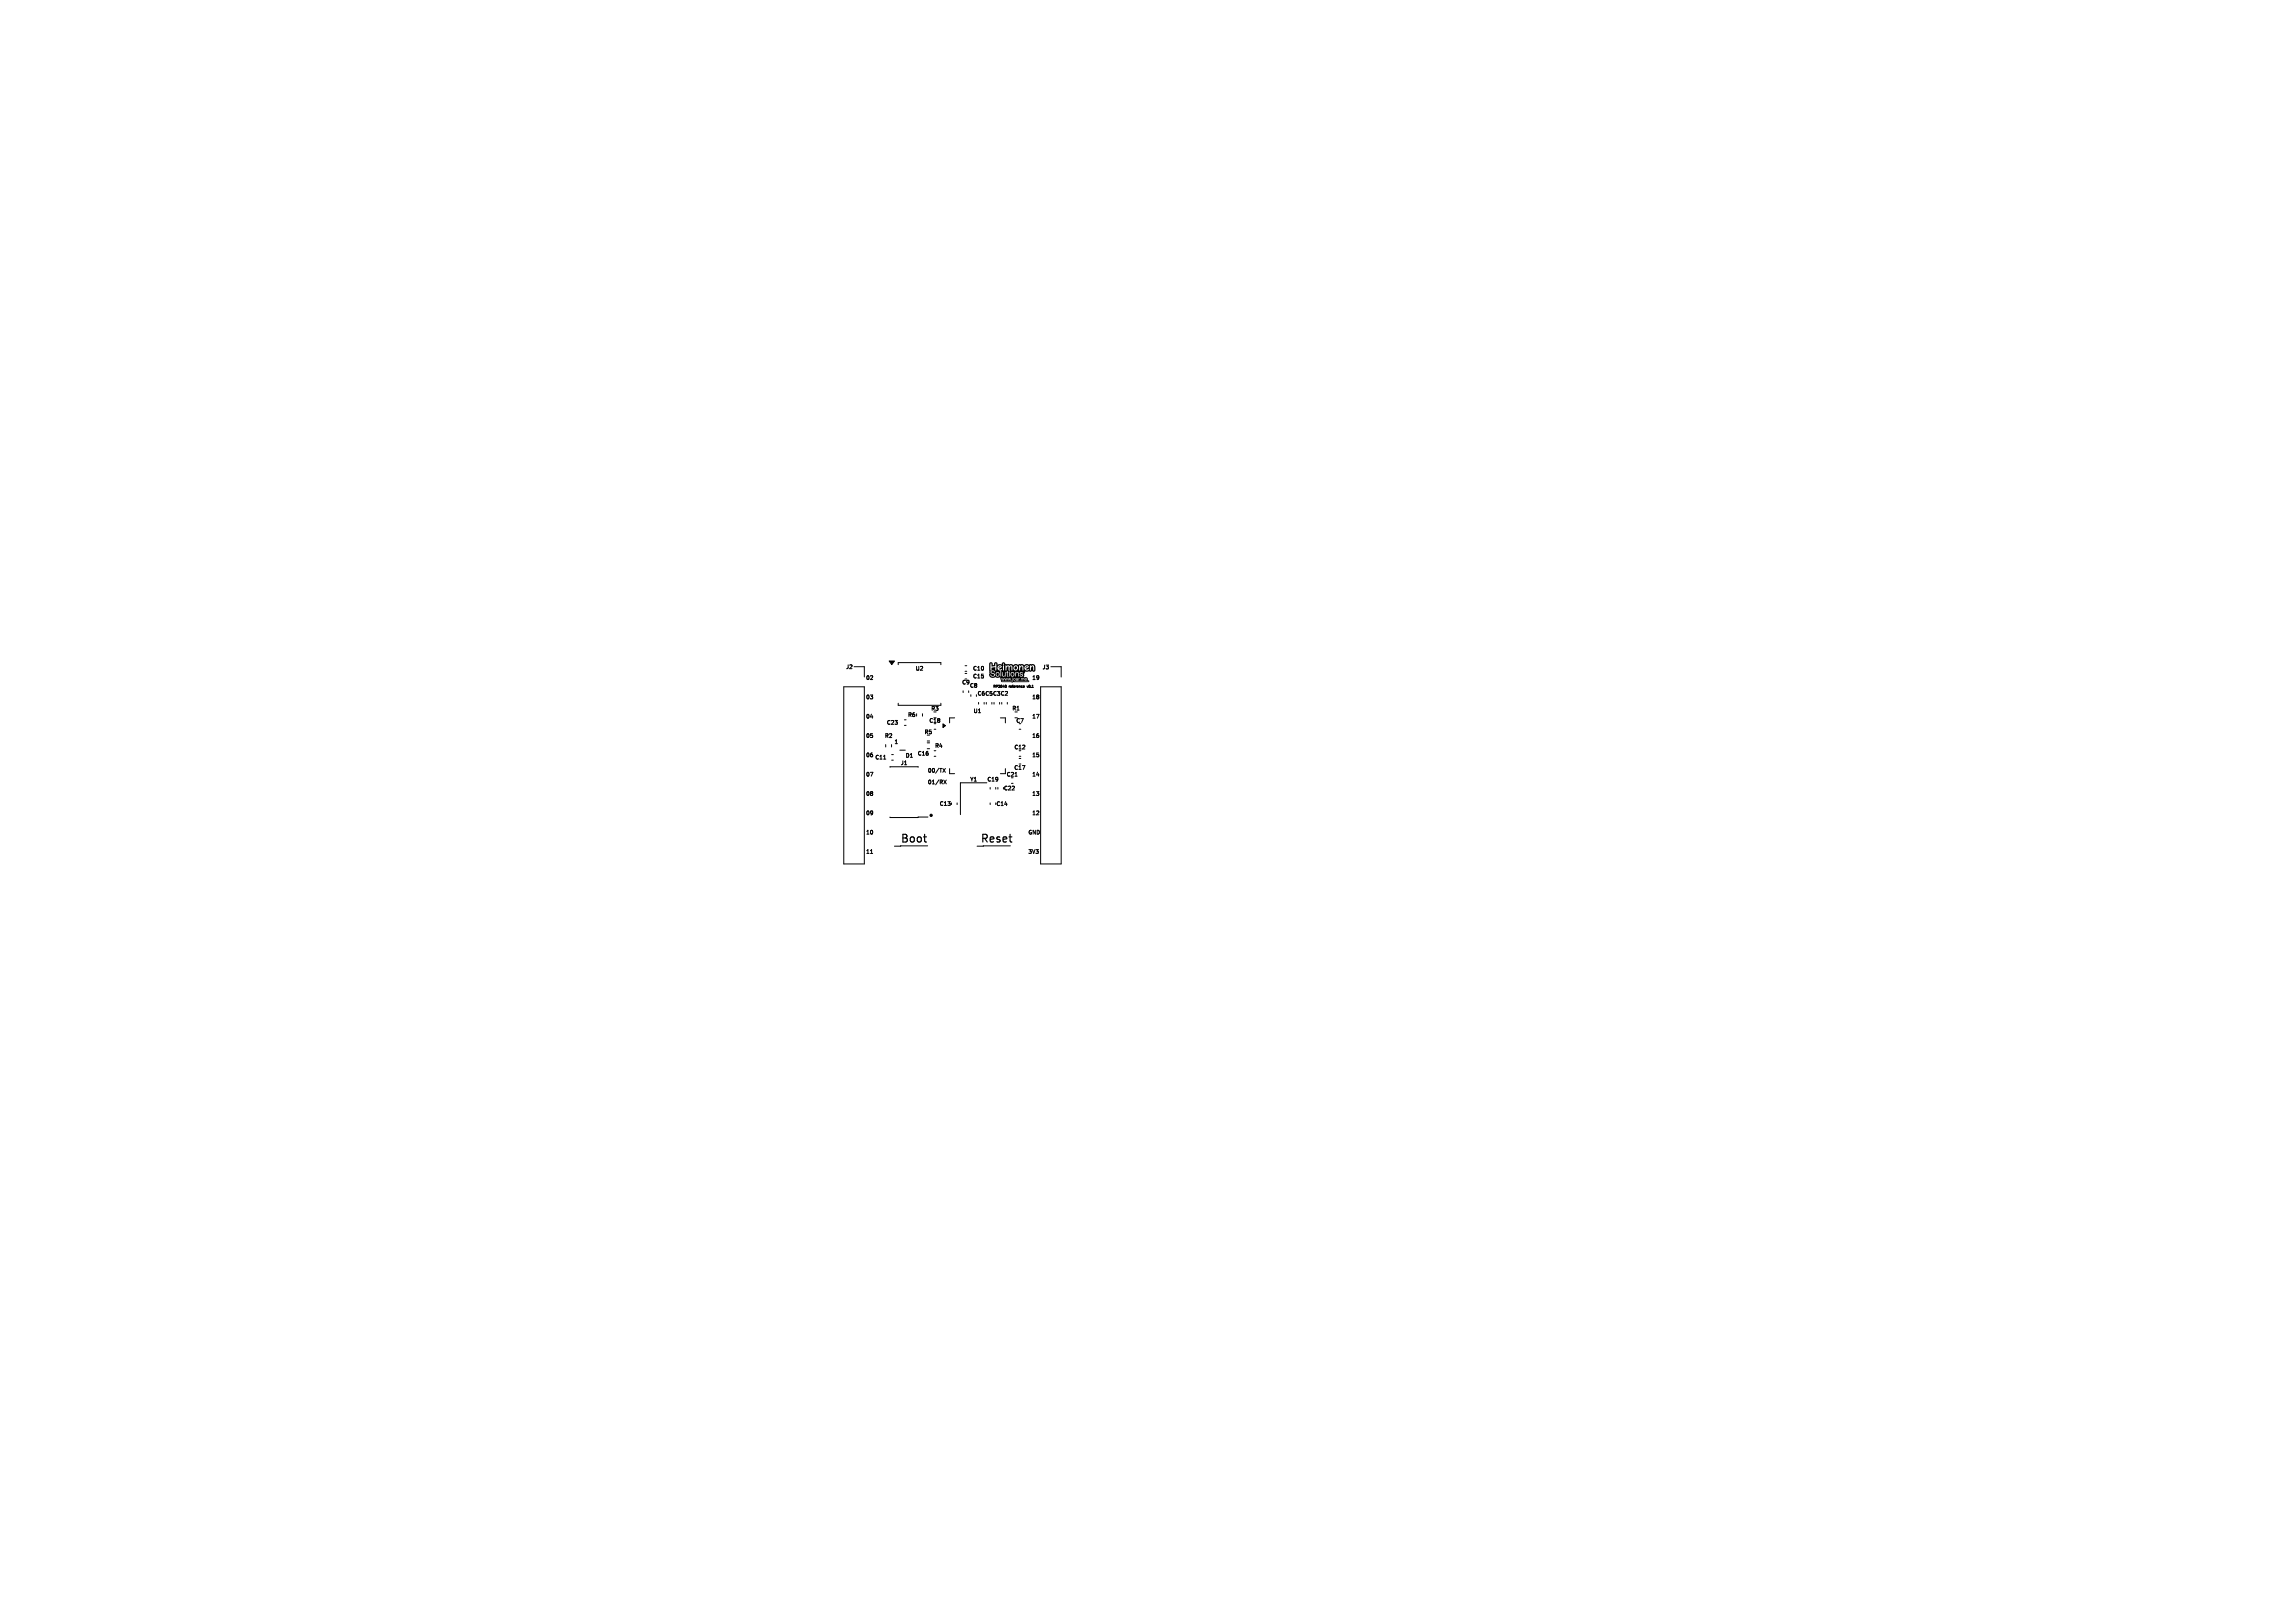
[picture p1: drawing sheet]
<svg xmlns="http://www.w3.org/2000/svg" width="297mm" height="210mm" viewBox="0 0 297 210" stroke-linecap="round" stroke-linejoin="round" font-family="sans-serif">
<defs><g id="words">
<g font-size="1.4">
<text x="116.5" y="109.2">Boot</text>
<text x="126.8" y="109.2">Reset</text>
</g>
<g font-size=".7">
<text x="109.4" y="86.7">J2</text>
<text x="112" y="88">02</text>
<text x="118.4" y="86.9">U2</text>
<text x="124.4" y="88.7">C9</text>
<text x="125.4" y="89.2">C8</text>
<text x="125.8" y="86.9">C10</text>
<text x="125.8" y="87.9">C15</text>
<text x="133.5" y="88">19</text>
<text x="134.8" y="86.8">J3</text>
<text x="112" y="90.5">03</text>
<text x="112" y="93">04</text>
<text x="112" y="95.5">05</text>
<text x="114.4" y="95.7">R2</text>
<text x="114.6" y="93.9">C23</text>
<text x="117.4" y="92.9">R6</text>
<text x="119.5" y="95.2">R5</text>
<text x="120.1" y="93.7">C18</text>
<text x="120.4" y="92.1">R3</text>
<text x="125.9" y="92.4">U1</text>
<text x="126.4" y="90.2">C6C5C3C2</text>
<text x="130.9" y="92.1">R1</text>
<text x="131.4" y="93.7">C7</text>
<text x="133.5" y="90.5">18</text>
<text x="133.5" y="93">17</text>
<text x="133.5" y="95.5">16</text>
<text x="112" y="100.5">07</text>
<text x="112" y="98">06</text>
<text x="113.1" y="98.4">C11</text>
<text x="115.7" y="96.4">1</text>
<text x="116.4" y="99.2">J1</text>
<text x="117.1" y="98.2">D1</text>
<text x="118.6" y="97.9">C16</text>
<text x="120" y="101.5">01/RX</text>
<text x="120" y="100">00/TX</text>
<text x="120.9" y="96.9">R4</text>
<text x="125.4" y="101.3">Y1</text>
<text x="127.6" y="101.3">C19</text>
<text x="130.1" y="100.7">C21</text>
<text x="131.1" y="99.8">C17</text>
<text x="131.1" y="97.1">C12</text>
<text x="133.5" y="98">15</text>
<text x="133.5" y="100.5">14</text>
<text x="112" y="105.5">09</text>
<text x="112" y="103">08</text>
<text x="121.5" y="104.4">C13</text>
<text x="128.8" y="104.5">C14</text>
<text x="129.8" y="102.4">C22</text>
<text x="133.5" y="103">13</text>
<text x="133.5" y="105.5">12</text>
<text x="112" y="110.5">11</text>
<text x="112" y="108">10</text>
<text x="133" y="108">GND</text>
<text x="133" y="110.5">3V3</text>
</g>
<g font-size=".4">
<text x="128.5" y="89">RP2040</text>
<text x="130.6" y="89">reference</text>
<text x="133.1" y="89">v0.1</text>
</g>
</g></defs>
<g fill="none" stroke="#000" stroke-width=".13">
<path d="M109.2 88.9h2.7v22.9h-2.7zM110.5 86.3h1.4v1.3M114.3 98.2h.3M114.6 96.3v.4M115.2 99.3v-.1h3.6v.1M115.4 96.3v.4M115.4 97.6h.2M115.4 98.4h.2M116.2 86v-.3h5.6v.3M116.2 91v.3h5.6v-.3M116.4 97.1h.7M117 93.1h.3"/>
<path d="M117 93.9h.3M117.1 99h.2M117.8 98h.3M118.6 92.4v.3M119.4 92.4v.3M120 95.9h.3M120 96.1h.3M120 96.9h.3M120.1 97.5v.2M120.8 92.9h.4M120.9 94.4h.2M120.9 97.9h.2"/>
<path d="M121.6 93v.1M121.6 93.2v.2M121.6 93.1h.1M122 99.4l.3 .5M122.3 99.4l-.3 .5M122.9 99.5v.6h.6M123.5 92.9h-.6v.6M124.6 89.4v.2M124.9 86.1h.2M124.9 86.9h.2M124.9 87.1h.2M124.9 87.9h.2"/>
<path d="M125.4 89.4v.2M125.6 89.9v.2M126.6 92.2h.3M126.6 90.9v.2M127.3 86.3v.3M127.3 87.5v.2M127.4 90.9v.2M127.6 90.9v.2M128.4 90.9v.2M128.6 90.9v.2M129.4 90.9v.2M129.5 92.9h.6v.6"/>
<path d="M129.6 90.9v.2M130.1 99.5v.6h-.6M130.1 88.7l.1 .1-.1 .2M130.4 90.9v.2M131.3 92.9h.4M131.6 91.9h.3M131.9 94.4h.2M131.9 98.1h.2M131.9 98.9h.2M131.9 97.9h.2M132.3 99.1h.3l-.2 .5M132.3 96.9h.3"/>
<path d="M132.5 88.8h.1l-.2 .1M132.5 88.9v.1M132.6 96.5v.1M132.9 88.8l.1 .2v-.2M134.7 88.9h2.6v22.9h-2.6zM136 86.3h1.3v1.3M112.7 110.4h.2M115.2 105.7v.1l4.9-.1M115.8 109.5h.8M116.6 109.5h3.5M122.1 100.9l.4 .5M122.5 100.9l-.4 .5"/>
<path d="M123.1 103.9v.2M123.9 103.9v.2M126.4 109.5h.8M127.2 109.5h3.6M127.7 101.3h-3.4v4.1M128.1 101.9v.2M128.1 103.9v.2M128.9 101.9v.2M129.1 100.6v.4M129.1 100.8h.1M129.1 101.9v.2M130 104.1h.3"/>
<path d="M130.9 101.4h.2M131 102.2h.3M131.3 101.8v.1M131.4 100.4h.2"/>
</g>
<g fill="#000" stroke="#000" stroke-width=".13">
<path d="M115.1 85.5h.7l-.4 .5zM122 93.7l.4 .2-.4 .2z"/>
<circle cx="120.5" cy="105.5" r=".15"/>
</g>
<path d="M119.5 108.3h.4M119.8 109h.1M130.6 108.3h.4M130.9 109h.1" fill="none" stroke="#000" stroke-width=".15"/>
<g fill="#000">
<path d="M128.1 85.7h.3l.1 .4 .1-.1 .1-.2 .2-.1 .2 .1v.2l.3-.1 .5 .1v-.1h-.3l.1-.1 .2-.1 .1 .1 .1 .1h.8l.2 .2 .4-.2a.3 .3 0 0 0 .5 0h.4l.1 .2 .3-.2 .4 .1 .1-.1h.4l.2 .2 .1 .6-.1 .2h-.2l-.1-.1-.2 .1-.2-.1-.5 .1-.2 .3v.4l.4 .1 .1 .3 .2 .1-.1 .2-1.9-.1-.2 .1h-1.4l-.1-.2h3.6l-2 .1v-.3l.2 .2 .1-.1 .4 .1-.1-.4h.1v.4h.2h-.1v-.2l.2-.2v.4l.2-.3 .1 .3v-.3l.1 .3 .1-.2 .1 .1 .1 .1 .1-.1h-.2v-.1h.2l-.1-.2-.2 .2-.1-.2h-.9l-.1 .1h.2l-.2 .2-.2-.3-.2 .2-.1-.2v.4h-1.5l-.1-.4h.2l.1 .4 .1-.3 .1 .3 .1-.4 .1 .4 .1-.3 .1 .3 .6-.1-.6 .1 .1-.4 .1 .4 .1-.3 .2 .3v-.4l-.1 .3-.1-.3-.1 .3v-.3h-.1l-.1 .3-.1-.3-.1 .3v-.3h-.2v.3l-.1-.3-.1 .3-.1-.3h-.2l1.7-.1-2.9 .1-.1-.2-.1-.2h.2v.2l.2 .1 .3-.1 .1-.2h.1l.1 .2h.6v-.5h.1v.4l.2 .2 .2-.1v-.5l.2 .1v.4l.1 .1 .3-.1v-.2h.1l.1 .2h.3l.1-.3-.2-.2h.3v.5h.1l.1-.4h.1v.4h.1v-.1h.1l.2 .1h.2l.1-.2-.3-.2h.3l-.2-.1h-.2v.2l.3 .2-.2 .1-.3-.1v-.3l-.1-.1-.2 .1v-.1h-.5l-.2 .3h-.1v-.3h-.1v.5h-.1h-.1v-.4l.1-.1h-.1v-.1h.3v-.1h-.1v.1l-.3-.1-.1 .2h-.1l-.1 .4-.1 .1-.1-.1v-.4h-.2v-.2h-.1v.7h-.3l.1-.2v-.3h-.3l-.1 .3h-.1l-.5-.3 .1-.2 .3 .2v-.2h-.3l-.2 .1v.2l.5 .2-.1 .1-.2 .1-.1-.2h-.3l.1-.1-.1-1h.2v.6l.1-.4 .5-.1v.5l.1-.1v-.3h.2l.2 .3h.5l.1 .1v-.4h.2v.3l.1 .1 .1-.4 .2-.2v.5l.1 .1 .1-.5 .1-.1 .1 .6 .1-.4h.1l.1 .3 .2 .1 .2-.1 .1-.3h.2v.3l.1 .1 .1-.4 .1-.2 .2 .6v-.1v-.3h.2l.2 .3h.2l.3-.1 .1 .2v-.4l.2-.2 .2 .6v-.4l-.1-.3h-.1l-.2 .1-.1-.1v.5h-.4h-.2l.4-.3-.2-.2h-.2l-.1 .3h-.2v-.3h-.2l-.2 .1-.1-.1v.3h-.2v-.2l-.3-.1-.2 .1-.1 .2h-.1v-.2l-.2-.1-.2 .1-.2-.1-.2 .1v-.1l-.1 .3h-.2v-.3l-.1 .6h-.2v-.1h-.2h-.2l.4-.3-.1-.2h-.2l-.2 .3h-.2v-.5h-.1v.3l-.5 .1v-.5l-.1 .1v.3h-.2zM129 87.1l.1-.1 .1 .1v.4l-.2-.1zM129.3 86.3h.2l-.3 .1zM132.7 87.8l.1 .1h-.1zM132.8 86.3h.2l-.3 .1z"/>
<circle cx="131" cy="87.2" r=".19"/>
<circle cx="131.3" cy="87.9" r=".11"/>
<circle cx="131.4" cy="86.4" r=".19"/>
<circle cx="131.6" cy="87.9" r=".07"/>
</g>
<use href="#words"/>
</svg>
